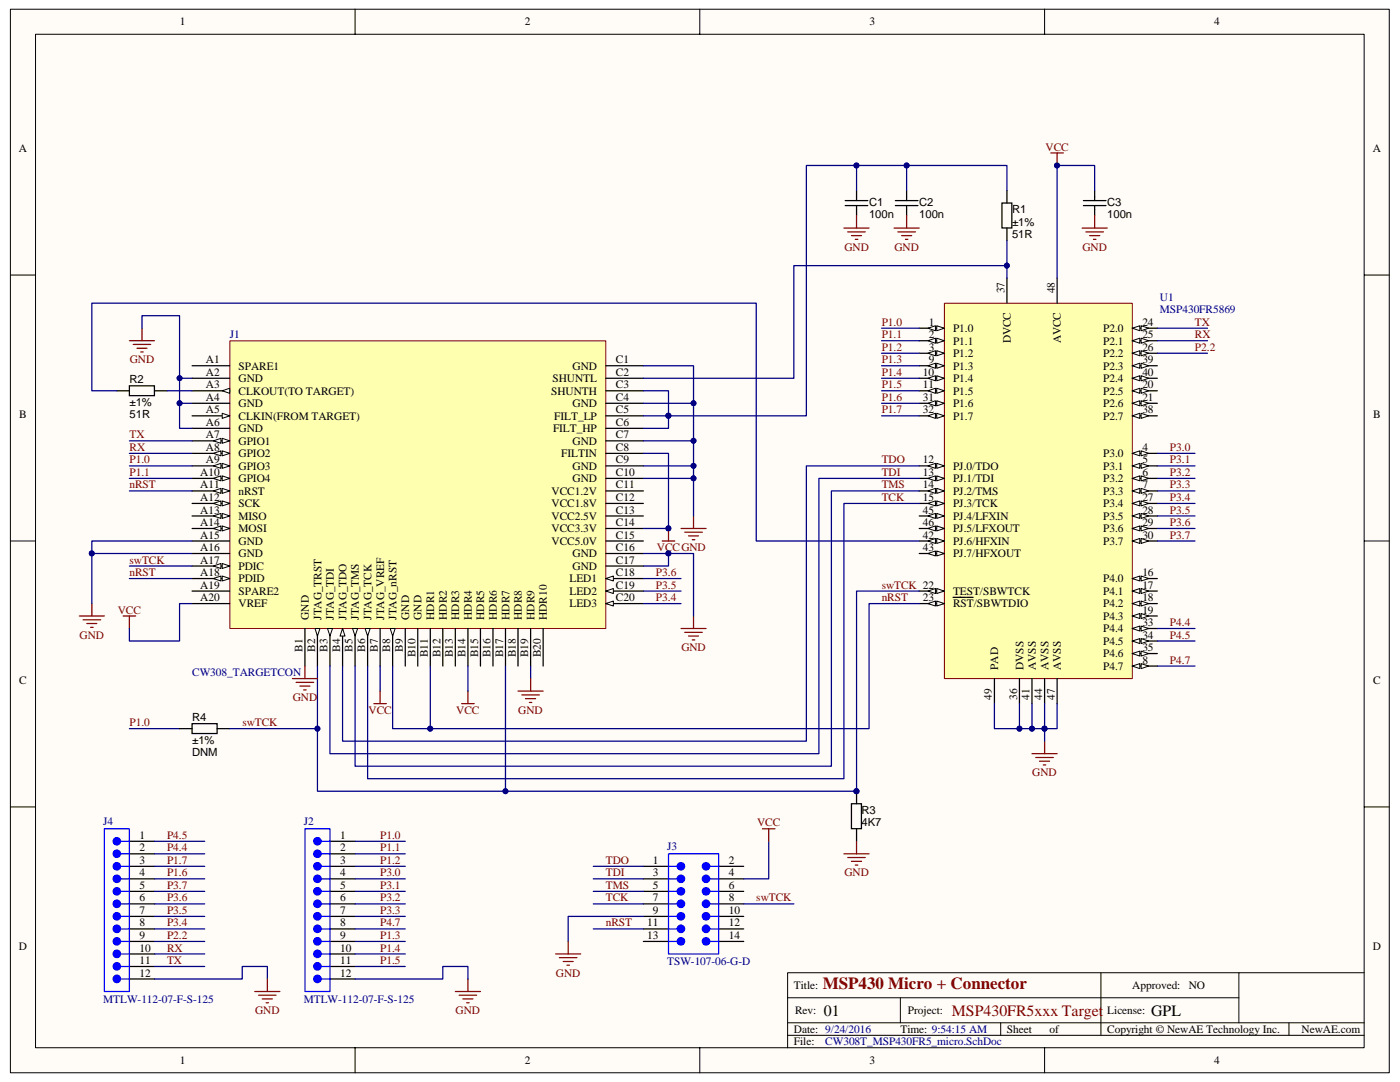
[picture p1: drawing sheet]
<svg xmlns="http://www.w3.org/2000/svg" width="279mm" height="216mm" viewBox="0 0 279 216" stroke-linecap="round" stroke-linejoin="round" font-family="sans-serif">
<defs><g id="words">
<text font-size="3.4" fill="#800000" x="164.2" y="197.4">MSP430 Micro + Connector</text>
<g font-size="3.2">
<text x="164.4" y="202.6">01</text>
<text x="229.7" y="202.6">GPL</text>
</g>
<text font-size="3.2" fill="#800000" x="189.9" y="202.6">MSP430FR5xxx Target</text>
<g font-size="2.3">
<text x="35.9" y="5.1">1</text>
<text x="104.7" y="5.1">2</text>
<text x="173.5" y="5.1">3</text>
<text x="242.3" y="5.1">4</text>
<text x="3.8" y="30.4">A</text>
<text x="274" y="30.4">A</text>
<text x="200.5" y="58.5" transform="rotate(-90 200.5 58.5)">37</text>
<text x="210.5" y="58.5" transform="rotate(-90 210.5 58.5)">48</text>
<text x="185.3" y="65">1</text>
<text x="228" y="65">24</text>
<text x="185.3" y="67.5">2</text>
<text x="185.3" y="70">3</text>
<text x="190.2" y="66.3">P1.0</text>
<text x="190.2" y="68.7">P1.1</text>
<text x="190.2" y="71.2">P1.2</text>
<text x="201.7" y="68.5" transform="rotate(-90 201.7 68.5)">DVCC</text>
<text x="211.7" y="68.5" transform="rotate(-90 211.7 68.5)">AVCC</text>
<text x="220.2" y="66.3">P2.0</text>
<text x="220.2" y="68.7">P2.1</text>
<text x="220.2" y="71.2">P2.2</text>
<text x="228" y="67.5">25</text>
<text x="228" y="70">26</text>
<text x="41.1" y="72.5">A1</text>
<text x="41.1" y="75">A2</text>
<text x="41.1" y="77.5">A3</text>
<text x="47.6" y="73.7">SPARE1</text>
<text x="47.6" y="76.2">GND</text>
<text x="110.3" y="76.2">SHUNTL</text>
<text x="114.3" y="73.7">GND</text>
<text x="122.9" y="77.5">C3</text>
<text x="122.9" y="72.5">C1</text>
<text x="122.9" y="75">C2</text>
<text x="184.2" y="75">10</text>
<text x="184.2" y="77.5">11</text>
<text x="185.3" y="72.5">9</text>
<text x="190.2" y="73.7">P1.3</text>
<text x="190.2" y="76.2">P1.4</text>
<text x="220.2" y="73.7">P2.3</text>
<text x="220.2" y="76.2">P2.4</text>
<text x="228" y="77.5">20</text>
<text x="228" y="72.5">39</text>
<text x="228" y="75">40</text>
<text x="3.8" y="83.4">B</text>
<text x="41.1" y="80">A4</text>
<text x="41.1" y="82.5">A5</text>
<text x="47.6" y="78.7">CLKOUT(TO TARGET)</text>
<text x="47.6" y="81.2">GND</text>
<text x="47.6" y="83.7">CLKIN(FROM TARGET)</text>
<text x="110" y="78.7">SHUNTH</text>
<text x="110.6" y="83.7">FILT_LP</text>
<text x="114.3" y="81.2">GND</text>
<text x="122.9" y="82.5">C5</text>
<text x="122.9" y="80">C4</text>
<text x="184.2" y="80">31</text>
<text x="184.2" y="82.5">32</text>
<text x="190.2" y="78.7">P1.5</text>
<text x="190.2" y="81.2">P1.6</text>
<text x="190.2" y="83.7">P1.7</text>
<text x="220.2" y="78.7">P2.5</text>
<text x="220.2" y="81.2">P2.6</text>
<text x="220.2" y="83.7">P2.7</text>
<text x="228" y="80">21</text>
<text x="228" y="82.5">38</text>
<text x="274" y="83.4">B</text>
<text x="41.1" y="85">A6</text>
<text x="41.1" y="87.5">A7</text>
<text x="41.1" y="90">A8</text>
<text x="47.6" y="86.2">GND</text>
<text x="47.6" y="88.7">GPIO1</text>
<text x="110.4" y="86.2">FILT_HP</text>
<text x="114.3" y="88.7">GND</text>
<text x="122.9" y="90">C8</text>
<text x="122.9" y="87.5">C7</text>
<text x="122.9" y="85">C6</text>
<text x="228" y="90">4</text>
<text x="40" y="95">A10</text>
<text x="41.1" y="92.5">A9</text>
<text x="47.6" y="91.2">GPIO2</text>
<text x="47.6" y="93.7">GPIO3</text>
<text x="112" y="91.2">FILTIN</text>
<text x="114.3" y="93.7">GND</text>
<text x="122.9" y="92.5">C9</text>
<text x="122.9" y="95">C10</text>
<text x="184.2" y="92.5">12</text>
<text x="184.2" y="95">13</text>
<text x="190.2" y="93.7">PJ.0/TDO</text>
<text x="220.2" y="91.2">P3.0</text>
<text x="220.2" y="93.7">P3.1</text>
<text x="228" y="92.5">5</text>
<text x="228" y="95">6</text>
<text x="40" y="97.5">A11</text>
<text x="40" y="100">A12</text>
<text x="47.6" y="96.2">GPIO4</text>
<text x="47.6" y="98.7">nRST</text>
<text x="47.6" y="101.2">SCK</text>
<text x="110.1" y="98.7">VCC1.2V</text>
<text x="110.1" y="101.2">VCC1.8V</text>
<text x="114.3" y="96.2">GND</text>
<text x="122.9" y="97.5">C11</text>
<text x="122.9" y="100">C12</text>
<text x="184.2" y="97.5">14</text>
<text x="184.2" y="100">15</text>
<text x="190.2" y="96.2">PJ.1/TDI</text>
<text x="190.2" y="98.7">PJ.2/TMS</text>
<text x="190.2" y="101.2">PJ.3/TCK</text>
<text x="220.2" y="96.2">P3.2</text>
<text x="220.2" y="98.7">P3.3</text>
<text x="220.2" y="101.2">P3.4</text>
<text x="228" y="97.5">7</text>
<text x="228" y="100">27</text>
<text x="40" y="102.5">A13</text>
<text x="40" y="105">A14</text>
<text x="40" y="107.5">A15</text>
<text x="47.6" y="103.7">MISO</text>
<text x="47.6" y="106.2">MOSI</text>
<text x="110.1" y="103.7">VCC2.5V</text>
<text x="110.1" y="106.2">VCC3.3V</text>
<text x="122.9" y="102.5">C13</text>
<text x="122.9" y="105">C14</text>
<text x="122.9" y="107.5">C15</text>
<text x="184.2" y="107.5">42</text>
<text x="184.2" y="102.5">45</text>
<text x="184.2" y="105">46</text>
<text x="190.2" y="103.7">PJ.4/LFXIN</text>
<text x="190.2" y="106.2">PJ.5/LFXOUT</text>
<text x="220.2" y="103.7">P3.5</text>
<text x="220.2" y="106.2">P3.6</text>
<text x="228" y="102.5">28</text>
<text x="228" y="105">29</text>
<text x="228" y="107.5">30</text>
<text x="40" y="110">A16</text>
<text x="40" y="112.5">A17</text>
<text x="47.6" y="108.7">GND</text>
<text x="47.6" y="111.2">GND</text>
<text x="47.6" y="113.7">PDIC</text>
<text x="110.1" y="108.7">VCC5.0V</text>
<text x="114.3" y="111.2">GND</text>
<text x="114.3" y="113.7">GND</text>
<text x="122.9" y="110">C16</text>
<text x="122.9" y="112.5">C17</text>
<text x="184.2" y="110">43</text>
<text x="190.2" y="108.7">PJ.6/HFXIN</text>
<text x="190.2" y="111.2">PJ.7/HFXOUT</text>
<text x="220.2" y="108.7">P3.7</text>
<text x="40" y="115">A18</text>
<text x="40" y="117.5">A19</text>
<text x="40" y="120">A20</text>
<text x="47.6" y="116.2">PDID</text>
<text x="47.6" y="118.7">SPARE2</text>
<text x="113.6" y="116.2">LED1</text>
<text x="113.6" y="118.7">LED2</text>
<text x="122.9" y="115">C18</text>
<text x="122.9" y="117.5">C19</text>
<text x="122.9" y="120">C20</text>
<text x="184.2" y="120">23</text>
<text x="190.2" y="118.7">TEST/SBWTCK</text>
<text x="220.2" y="116.2">P4.0</text>
<text x="220.2" y="118.7">P4.1</text>
<text x="228" y="115">16</text>
<text x="228" y="117.5">17</text>
<text x="228" y="120">18</text>
<text x="47.6" y="121.2">VREF</text>
<text x="61.6" y="123.7" transform="rotate(-90 61.6 123.7)">GND</text>
<text x="64.1" y="123.7" transform="rotate(-90 64.1 123.7)">JTAG_TRST</text>
<text x="66.6" y="123.7" transform="rotate(-90 66.6 123.7)">JTAG_TDI</text>
<text x="69.1" y="123.7" transform="rotate(-90 69.1 123.7)">JTAG_TDO</text>
<text x="71.6" y="123.7" transform="rotate(-90 71.6 123.7)">JTAG_TMS</text>
<text x="74.1" y="123.7" transform="rotate(-90 74.1 123.7)">JTAG_TCK</text>
<text x="76.6" y="123.7" transform="rotate(-90 76.6 123.7)">JTAG_VREF</text>
<text x="79.1" y="123.7" transform="rotate(-90 79.1 123.7)">JTAG_nRST</text>
<text x="81.6" y="123.7" transform="rotate(-90 81.6 123.7)">GND</text>
<text x="84.1" y="123.7" transform="rotate(-90 84.1 123.7)">GND</text>
<text x="86.7" y="123.7" transform="rotate(-90 86.7 123.7)">HDR1</text>
<text x="89.2" y="123.7" transform="rotate(-90 89.2 123.7)">HDR2</text>
<text x="91.7" y="123.7" transform="rotate(-90 91.7 123.7)">HDR3</text>
<text x="94.1" y="123.7" transform="rotate(-90 94.1 123.7)">HDR4</text>
<text x="96.6" y="123.7" transform="rotate(-90 96.6 123.7)">HDR5</text>
<text x="99.2" y="123.7" transform="rotate(-90 99.2 123.7)">HDR6</text>
<text x="101.7" y="123.7" transform="rotate(-90 101.7 123.7)">HDR7</text>
<text x="104.2" y="123.7" transform="rotate(-90 104.2 123.7)">HDR8</text>
<text x="106.7" y="123.7" transform="rotate(-90 106.7 123.7)">HDR9</text>
<text x="109.2" y="123.7" transform="rotate(-90 109.2 123.7)">HDR10</text>
<text x="113.6" y="121.2">LED3</text>
<text x="190.2" y="121.2">RST/SBWTDIO</text>
<text x="220.2" y="121.2">P4.2</text>
<text x="220.2" y="123.7">P4.3</text>
<text x="228" y="122.4">19</text>
<text x="228" y="124.9">33</text>
<text x="60.4" y="130.1" transform="rotate(-90 60.4 130.1)">B1</text>
<text x="62.9" y="130.1" transform="rotate(-90 62.9 130.1)">B2</text>
<text x="65.4" y="130.1" transform="rotate(-90 65.4 130.1)">B3</text>
<text x="67.9" y="130.1" transform="rotate(-90 67.9 130.1)">B4</text>
<text x="70.4" y="130.1" transform="rotate(-90 70.4 130.1)">B5</text>
<text x="72.9" y="130.1" transform="rotate(-90 72.9 130.1)">B6</text>
<text x="75.4" y="130.1" transform="rotate(-90 75.4 130.1)">B7</text>
<text x="77.9" y="130.1" transform="rotate(-90 77.9 130.1)">B8</text>
<text x="80.4" y="130.1" transform="rotate(-90 80.4 130.1)">B9</text>
<text x="82.9" y="131.2" transform="rotate(-90 82.9 131.2)">B10</text>
<text x="85.4" y="131.2" transform="rotate(-90 85.4 131.2)">B11</text>
<text x="87.9" y="131.2" transform="rotate(-90 87.9 131.2)">B12</text>
<text x="90.4" y="131.2" transform="rotate(-90 90.4 131.2)">B13</text>
<text x="92.9" y="131.2" transform="rotate(-90 92.9 131.2)">B14</text>
<text x="95.4" y="131.2" transform="rotate(-90 95.4 131.2)">B15</text>
<text x="97.9" y="131.2" transform="rotate(-90 97.9 131.2)">B16</text>
<text x="100.4" y="131.2" transform="rotate(-90 100.4 131.2)">B17</text>
<text x="102.9" y="131.2" transform="rotate(-90 102.9 131.2)">B18</text>
<text x="105.4" y="131.2" transform="rotate(-90 105.4 131.2)">B19</text>
<text x="107.9" y="131.2" transform="rotate(-90 107.9 131.2)">B20</text>
<text x="220.2" y="126.2">P4.4</text>
<text x="220.2" y="128.7">P4.5</text>
<text x="220.2" y="131.2">P4.6</text>
<text x="228" y="127.4">34</text>
<text x="228" y="129.9">35</text>
<text x="3.8" y="136.5">C</text>
<text x="199.2" y="133.7" transform="rotate(-90 199.2 133.7)">PAD</text>
<text x="204.2" y="133.7" transform="rotate(-90 204.2 133.7)">DVSS</text>
<text x="206.7" y="133.7" transform="rotate(-90 206.7 133.7)">AVSS</text>
<text x="209.2" y="133.7" transform="rotate(-90 209.2 133.7)">AVSS</text>
<text x="211.7" y="133.7" transform="rotate(-90 211.7 133.7)">AVSS</text>
<text x="220.2" y="133.7">P4.7</text>
<text x="228" y="132.4">8</text>
<text x="274" y="136.5">C</text>
<text x="198" y="139.7" transform="rotate(-90 198 139.7)">49</text>
<text x="203" y="139.7" transform="rotate(-90 203 139.7)">36</text>
<text x="205.5" y="139.7" transform="rotate(-90 205.5 139.7)">41</text>
<text x="208" y="139.7" transform="rotate(-90 208 139.7)">44</text>
<text x="210.5" y="139.7" transform="rotate(-90 210.5 139.7)">47</text>
<text x="27.8" y="167.4">1</text>
<text x="67.9" y="167.4">1</text>
<text x="27.8" y="169.9">2</text>
<text x="27.8" y="172.4">3</text>
<text x="67.9" y="169.9">2</text>
<text x="67.9" y="172.4">3</text>
<text x="130.3" y="172.4">1</text>
<text x="145.4" y="172.4">2</text>
<text x="27.8" y="174.9">4</text>
<text x="27.8" y="177.4">5</text>
<text x="27.8" y="179.9">6</text>
<text x="67.9" y="174.9">4</text>
<text x="67.9" y="177.4">5</text>
<text x="67.9" y="179.9">6</text>
<text x="130.3" y="177.4">5</text>
<text x="130.3" y="174.9">3</text>
<text x="130.3" y="179.9">7</text>
<text x="145.4" y="177.4">6</text>
<text x="145.4" y="174.9">4</text>
<text x="145.4" y="179.9">8</text>
<text x="27.8" y="182.4">7</text>
<text x="27.8" y="184.9">8</text>
<text x="67.9" y="182.4">7</text>
<text x="67.9" y="184.9">8</text>
<text x="129.2" y="184.9">11</text>
<text x="130.3" y="182.4">9</text>
<text x="145.4" y="182.4">10</text>
<text x="145.4" y="184.9">12</text>
<text x="3.8" y="189.5">D</text>
<text x="27.8" y="187.4">9</text>
<text x="27.8" y="189.9">10</text>
<text x="67.9" y="187.4">9</text>
<text x="67.9" y="189.9">10</text>
<text x="129.2" y="187.4">13</text>
<text x="145.4" y="187.4">14</text>
<text x="274" y="189.5">D</text>
<text x="27.8" y="192.4">11</text>
<text x="27.8" y="194.9">12</text>
<text x="67.9" y="192.4">11</text>
<text x="67.9" y="194.9">12</text>
<text x="158.4" y="197.4">Title:</text>
<text x="226" y="197.4">Approved:</text>
<text x="237.2" y="197.4">NO</text>
<text x="158.7" y="202.4">Rev:</text>
<text x="181.2" y="202.4">Project:</text>
<text x="221" y="202.4">License:</text>
<text x="158.4" y="206.1">Date: 9/24/2016</text>
<text x="158.4" y="208.6">File:</text>
<text x="179.7" y="206.1">Time: 9:54:15 AM</text>
<text x="201" y="206.1">Sheet</text>
<text x="209.5" y="206.1">of</text>
<text x="221" y="206.1">Copyright © NewAE Technology Inc.</text>
<text x="259.8" y="206.1">NewAE.com</text>
<text x="35.9" y="212.3">1</text>
<text x="104.7" y="212.3">2</text>
<text x="173.5" y="212.3">3</text>
<text x="242.3" y="212.3">4</text>
</g>
<g font-size="2.3" fill="#800000">
<text x="208.7" y="30.1">VCC</text>
<text x="168.5" y="50">GND</text>
<text x="178.5" y="50">GND</text>
<text x="216" y="50">GND</text>
<text x="176" y="65">P1.0</text>
<text x="238.5" y="65">TX</text>
<text x="176" y="67.5">P1.1</text>
<text x="176" y="70">P1.2</text>
<text x="238.5" y="67.5">RX</text>
<text x="238.5" y="70">P2.2</text>
<text x="25.9" y="72.5">GND</text>
<text x="176" y="72.5">P1.3</text>
<text x="176" y="75">P1.4</text>
<text x="176" y="77.5">P1.5</text>
<text x="176" y="80">P1.6</text>
<text x="176" y="82.5">P1.7</text>
<text x="25.8" y="87.5">TX</text>
<text x="25.8" y="90">RX</text>
<text x="233.5" y="90">P3.0</text>
<text x="25.8" y="92.5">P1.0</text>
<text x="25.8" y="95">P1.1</text>
<text x="176" y="92.5">TDO</text>
<text x="176" y="95">TDI</text>
<text x="233.5" y="92.5">P3.1</text>
<text x="233.5" y="95">P3.2</text>
<text x="25.8" y="97.5">nRST</text>
<text x="176" y="97.5">TMS</text>
<text x="176" y="100">TCK</text>
<text x="233.5" y="97.5">P3.3</text>
<text x="233.5" y="100">P3.4</text>
<text x="233.5" y="102.5">P3.5</text>
<text x="233.5" y="105">P3.6</text>
<text x="233.5" y="107.5">P3.7</text>
<text x="25.8" y="112.5">swTCK</text>
<text x="131.1" y="110">VCCGND</text>
<text x="25.8" y="115">nRST</text>
<text x="130.9" y="120">P3.4</text>
<text x="130.9" y="117.5">P3.5</text>
<text x="130.9" y="115">P3.6</text>
<text x="176" y="120">nRST</text>
<text x="176" y="117.5">swTCK 22</text>
<text x="23.5" y="122.4">VCC</text>
<text x="233.5" y="124.9">P4.4</text>
<text x="15.9" y="127.4">GND</text>
<text x="136" y="129.9">GND</text>
<text x="233.5" y="127.4">P4.5</text>
<text x="233.5" y="132.4">P4.7</text>
<text x="58.4" y="139.9">GND</text>
<text x="73.6" y="142.4">VCC</text>
<text x="91.1" y="142.4">VCC</text>
<text x="103.4" y="142.4">GND</text>
<text x="25.8" y="144.9">P1.0</text>
<text x="48.4" y="144.9">swTCK</text>
<text x="206" y="154.9">GND</text>
<text x="33.3" y="167.4">P4.5</text>
<text x="75.9" y="167.4">P1.0</text>
<text x="151.1" y="164.9">VCC</text>
<text x="33.3" y="172.4">P1.7</text>
<text x="33.3" y="169.9">P4.4</text>
<text x="75.9" y="169.9">P1.1</text>
<text x="75.9" y="172.4">P1.2</text>
<text x="120.9" y="172.4">TDO</text>
<text x="33.3" y="179.9">P3.6</text>
<text x="33.3" y="177.4">P3.7</text>
<text x="33.3" y="174.9">P1.6</text>
<text x="75.9" y="174.9">P3.0</text>
<text x="75.9" y="177.4">P3.1</text>
<text x="75.9" y="179.9">P3.2</text>
<text x="120.9" y="174.9">TDI</text>
<text x="120.9" y="177.4">TMS</text>
<text x="120.9" y="179.9">TCK</text>
<text x="150.9" y="179.9">swTCK</text>
<text x="168.5" y="174.9">GND</text>
<text x="33.3" y="184.9">P3.4</text>
<text x="33.3" y="182.4">P3.5</text>
<text x="75.9" y="182.4">P3.3</text>
<text x="75.9" y="184.9">P4.7</text>
<text x="120.9" y="184.9">nRST</text>
<text x="33.3" y="189.9">RX</text>
<text x="33.3" y="187.4">P2.2</text>
<text x="75.9" y="187.4">P1.3</text>
<text x="75.9" y="189.9">P1.4</text>
<text x="33.3" y="192.4">TX</text>
<text x="75.9" y="192.4">P1.5</text>
<text x="111" y="194.9">GND</text>
<text x="50.9" y="202.4">GND</text>
<text x="90.9" y="202.4">GND</text>
</g>
<g font-size="2.3" fill="#000080">
<text x="231.5" y="60">U1</text>
<text x="231.5" y="62.5">MSP430FR5869</text>
<text x="45.8" y="67.5">J1</text>
<text x="38.4" y="134.9">CW308_TARGETCON</text>
<text x="20.6" y="164.7">J4</text>
<text x="60.6" y="164.7">J2</text>
<text x="133.2" y="169.7">J3</text>
<text x="133.2" y="192.6">TSW-107-06-G-D</text>
<text x="20.6" y="200.1">MTLW-112-07-F-S-125</text>
<text x="60.6" y="200.1">MTLW-112-07-F-S-125</text>
<text x="164.7" y="208.6">CW308T_MSP430FR5_micro.SchDoc</text>
</g>
<g font-size="2.2">
<text x="173.4" y="41.1">C1</text>
<text x="183.5" y="41.1">C2</text>
<text x="221" y="41.1">C3</text>
<text x="173.4" y="43.6">100n</text>
<text x="183.5" y="43.6">100n</text>
<text x="202" y="45">±1%</text>
<text x="202" y="47.5">51R</text>
<text x="202" y="42.5">R1</text>
<text x="221" y="43.6">100n</text>
<text x="25.8" y="76.5">R2</text>
<text x="25.8" y="81">±1%</text>
<text x="25.8" y="83.5">51R</text>
<text x="38.4" y="143.9">R4</text>
<text x="38.4" y="148.4">±1%</text>
<text x="38.4" y="150.9">DNM</text>
<text x="171.9" y="164.9">4K7</text>
<text x="171.9" y="162.4">R3</text>
</g>
</g></defs>
<path d="M2.1 1.9h275.2v212.2h-275.2z" fill="#fffcf8"/>
<path d="M2.1 1.8h275.2v212.3h-275.2z" fill="none" stroke="#000" stroke-width=".2"/>
<path d="M7.1 6.9h265.1v202.2h-265.1z" fill="#fffcf8"/>
<g fill="none" stroke="#000" stroke-width=".2">
<path d="M7.1 6.8h265.1v202.3h-265.1zM70.9 1.8v5M139.7 1.8v5M208.5 1.8v5M2.1 54.9h5M272.3 54.9h5M2.1 107.9h5M272.3 107.9h5M2.1 161h5M272.3 161h5M157.2 199.1h90M179.7 199.1v5"/>
<path d="M219.7 194.1v12.5M247.2 194.1h-90v15M272.3 194.1h-25.1v10M70.9 209.1v5M139.7 209.1v5M157.2 206.6h115.1M157.2 204.1h115.1M199.7 204.1v2.5M208.5 209.1v5M257.2 204.1v2.5"/>
</g>
<path d="M45.9 68h75v57.4h-75z" fill="#ffffb0"/>
<path d="M45.9 68h75v57.4h-75z" fill="none" stroke="#800000" stroke-width=".2"/>
<path d="M38.3 73h7.5M38.3 75.5h7.5M38.3 78h7.5" fill="none" stroke="#000" stroke-width=".25"/>
<path d="M44.3 78l1.5-.5v1z" fill="#fffcf8"/>
<path d="M44.3 78l1.5-.5v1z" fill="none" stroke="#000" stroke-width=".2"/>
<path d="M38.3 80.5h7.5M38.3 83h7.5" fill="none" stroke="#000" stroke-width=".25"/>
<path d="M44.3 82.5l1.5 .5-1.5 .5z" fill="#fffcf8"/>
<path d="M44.3 82.5l1.5 .5-1.5 .5z" fill="none" stroke="#000" stroke-width=".2"/>
<path d="M38.3 85.5h7.5M38.3 88h7.5" fill="none" stroke="#000" stroke-width=".25"/>
<path d="M44.3 87.5l1.5 .5-1.5 .5z" fill="#fffcf8"/>
<path d="M44.3 87.5l1.5 .5-1.5 .5z" fill="none" stroke="#000" stroke-width=".2"/>
<path d="M42.6 88l1.5-.5v1z" fill="#fffcf8"/>
<path d="M42.6 88l1.5-.5v1z" fill="none" stroke="#000" stroke-width=".2"/>
<path d="M38.3 90.5h7.5" fill="none" stroke="#000" stroke-width=".25"/>
<path d="M44.3 90l1.5 .5-1.5 .5z" fill="#fffcf8"/>
<path d="M44.3 90l1.5 .5-1.5 .5z" fill="none" stroke="#000" stroke-width=".2"/>
<path d="M42.6 90.5l1.5-.5v1z" fill="#fffcf8"/>
<path d="M42.6 90.5l1.5-.5v1z" fill="none" stroke="#000" stroke-width=".2"/>
<path d="M38.3 93h7.5" fill="none" stroke="#000" stroke-width=".25"/>
<path d="M44.3 92.5l1.5 .5-1.5 .5z" fill="#fffcf8"/>
<path d="M44.3 92.5l1.5 .5-1.5 .5z" fill="none" stroke="#000" stroke-width=".2"/>
<path d="M42.6 93l1.5-.5v1z" fill="#fffcf8"/>
<path d="M42.6 93l1.5-.5v1z" fill="none" stroke="#000" stroke-width=".2"/>
<path d="M38.3 95.5h7.5" fill="none" stroke="#000" stroke-width=".25"/>
<path d="M44.3 95l1.5 .5-1.5 .4z" fill="#fffcf8"/>
<path d="M44.3 95l1.5 .5-1.5 .4z" fill="none" stroke="#000" stroke-width=".2"/>
<path d="M42.6 95.5l1.5-.5v.9z" fill="#fffcf8"/>
<path d="M42.6 95.5l1.5-.5v.9z" fill="none" stroke="#000" stroke-width=".2"/>
<path d="M38.3 98h7.5" fill="none" stroke="#000" stroke-width=".25"/>
<path d="M44.3 97.5l1.5 .5-1.5 .4z" fill="#fffcf8"/>
<path d="M44.3 97.5l1.5 .5-1.5 .4z" fill="none" stroke="#000" stroke-width=".2"/>
<path d="M42.6 98l1.5-.5v.9z" fill="#fffcf8"/>
<path d="M42.6 98l1.5-.5v.9z" fill="none" stroke="#000" stroke-width=".2"/>
<path d="M38.3 100.5h7.5" fill="none" stroke="#000" stroke-width=".25"/>
<path d="M44.3 99.9l1.5 .6-1.5 .4z" fill="#fffcf8"/>
<path d="M44.3 99.9l1.5 .6-1.5 .4z" fill="none" stroke="#000" stroke-width=".2"/>
<path d="M42.6 100.5l1.5-.6v1z" fill="#fffcf8"/>
<path d="M42.6 100.5l1.5-.6v1z" fill="none" stroke="#000" stroke-width=".2"/>
<path d="M38.3 103h7.5" fill="none" stroke="#000" stroke-width=".25"/>
<path d="M44.3 102.4l1.5 .6-1.5 .4z" fill="#fffcf8"/>
<path d="M44.3 102.4l1.5 .6-1.5 .4z" fill="none" stroke="#000" stroke-width=".2"/>
<path d="M42.6 103l1.5-.6v1z" fill="#fffcf8"/>
<path d="M42.6 103l1.5-.6v1z" fill="none" stroke="#000" stroke-width=".2"/>
<path d="M38.3 105.5h7.5" fill="none" stroke="#000" stroke-width=".25"/>
<path d="M44.3 104.9l1.5 .6-1.5 .4z" fill="#fffcf8"/>
<path d="M44.3 104.9l1.5 .6-1.5 .4z" fill="none" stroke="#000" stroke-width=".2"/>
<path d="M42.6 105.5l1.5-.6v1z" fill="#fffcf8"/>
<path d="M42.6 105.5l1.5-.6v1z" fill="none" stroke="#000" stroke-width=".2"/>
<path d="M38.3 107.9h7.5M38.3 110.4h7.5M38.3 112.9h7.5" fill="none" stroke="#000" stroke-width=".25"/>
<path d="M44.3 112.4l1.5 .5-1.5 .5z" fill="#fffcf8"/>
<path d="M44.3 112.4l1.5 .5-1.5 .5z" fill="none" stroke="#000" stroke-width=".2"/>
<path d="M42.6 112.9l1.5-.5v1z" fill="#fffcf8"/>
<path d="M42.6 112.9l1.5-.5v1z" fill="none" stroke="#000" stroke-width=".2"/>
<path d="M38.3 115.4h7.5" fill="none" stroke="#000" stroke-width=".25"/>
<path d="M44.3 114.9l1.5 .5-1.5 .5z" fill="#fffcf8"/>
<path d="M44.3 114.9l1.5 .5-1.5 .5z" fill="none" stroke="#000" stroke-width=".2"/>
<path d="M42.6 115.4l1.5-.5v1z" fill="#fffcf8"/>
<path d="M42.6 115.4l1.5-.5v1z" fill="none" stroke="#000" stroke-width=".2"/>
<path d="M38.3 117.9h7.5M38.3 120.4h7.5M60.9 125.4v7.5M63.4 125.4v7.5" fill="none" stroke="#000" stroke-width=".25"/>
<path d="M62.9 125.4h1l-.5 1.5z" fill="#fffcf8"/>
<path d="M62.9 125.4h1l-.5 1.5z" fill="none" stroke="#000" stroke-width=".2"/>
<path d="M65.8 125.4v7.5" fill="none" stroke="#000" stroke-width=".25"/>
<path d="M65.4 125.4h1l-.6 1.5z" fill="#fffcf8"/>
<path d="M65.4 125.4h1l-.6 1.5z" fill="none" stroke="#000" stroke-width=".2"/>
<path d="M68.4 125.4v7.5" fill="none" stroke="#000" stroke-width=".25"/>
<path d="M68.4 125.4l.5 1.5h-1z" fill="#fffcf8"/>
<path d="M68.4 125.4l.5 1.5h-1z" fill="none" stroke="#000" stroke-width=".2"/>
<path d="M70.9 125.4v7.5" fill="none" stroke="#000" stroke-width=".25"/>
<path d="M70.4 125.4h1l-.5 1.5z" fill="#fffcf8"/>
<path d="M70.4 125.4h1l-.5 1.5z" fill="none" stroke="#000" stroke-width=".2"/>
<path d="M73.4 125.4v7.5" fill="none" stroke="#000" stroke-width=".25"/>
<path d="M72.9 125.4h1l-.5 1.5z" fill="#fffcf8"/>
<path d="M72.9 125.4h1l-.5 1.5z" fill="none" stroke="#000" stroke-width=".2"/>
<path d="M75.9 125.4v7.5M78.4 125.4v7.5" fill="none" stroke="#000" stroke-width=".25"/>
<path d="M77.9 125.4h1l-.5 1.5z" fill="#fffcf8"/>
<path d="M77.9 125.4h1l-.5 1.5z" fill="none" stroke="#000" stroke-width=".2"/>
<g fill="none" stroke="#000" stroke-width=".25">
<path d="M120.9 73h7.5M120.9 75.5h7.5M120.9 78h7.5M120.9 80.5h7.5M120.9 83h7.5M120.9 85.5h7.5M120.9 88h7.5M120.9 90.5h7.5M120.9 93h7.5M120.9 95.5h7.5M120.9 98h7.5M120.9 100.5h7.5"/>
<path d="M120.9 103h7.5M120.9 105.5h7.5M120.9 107.9h7.5M120.9 110.4h7.5M120.9 112.9h7.5M120.9 115.4h7.5M80.9 125.4v7.5M83.4 125.4v7.5M85.9 125.4v7.5M88.4 125.4v7.5M90.9 125.4v7.5M93.4 125.4v7.5"/>
<path d="M95.9 125.4v7.5M98.4 125.4v7.5M100.9 125.4v7.5M103.4 125.4v7.5M105.9 125.4v7.5M108.4 125.4v7.5"/>
</g>
<path d="M120.9 115.4l1.5-.5v1z" fill="#fffcf8"/>
<path d="M120.9 115.4l1.5-.5v1z" fill="none" stroke="#000" stroke-width=".2"/>
<path d="M120.9 117.9h7.5" fill="none" stroke="#000" stroke-width=".25"/>
<path d="M120.9 117.9l1.5-.5v1z" fill="#fffcf8"/>
<path d="M120.9 117.9l1.5-.5v1z" fill="none" stroke="#000" stroke-width=".2"/>
<path d="M120.9 120.4h7.5" fill="none" stroke="#000" stroke-width=".25"/>
<path d="M120.9 120.4l1.5-.5v1z" fill="#fffcf8"/>
<path d="M120.9 120.4l1.5-.5v1z" fill="none" stroke="#000" stroke-width=".2"/>
<path d="M188.5 60.5h37.5v74.9h-37.5z" fill="#ffffb0"/>
<path d="M188.5 60.5h37.5v74.9h-37.5z" fill="none" stroke="#800000" stroke-width=".2"/>
<path d="M183.5 65.5h4.9" fill="none" stroke="#000" stroke-width=".25"/>
<path d="M186.9 65l1.5 .5-1.5 .5z" fill="#fffcf8"/>
<path d="M186.9 65l1.5 .5-1.5 .5z" fill="none" stroke="#000" stroke-width=".2"/>
<path d="M185.2 65.5l1.5-.5v1z" fill="#fffcf8"/>
<path d="M185.2 65.5l1.5-.5v1z" fill="none" stroke="#000" stroke-width=".2"/>
<path d="M183.5 68h4.9" fill="none" stroke="#000" stroke-width=".25"/>
<path d="M186.9 67.5l1.5 .5-1.5 .5z" fill="#fffcf8"/>
<path d="M186.9 67.5l1.5 .5-1.5 .5z" fill="none" stroke="#000" stroke-width=".2"/>
<path d="M185.2 68l1.5-.5v1z" fill="#fffcf8"/>
<path d="M185.2 68l1.5-.5v1z" fill="none" stroke="#000" stroke-width=".2"/>
<path d="M183.5 70.5h4.9" fill="none" stroke="#000" stroke-width=".25"/>
<path d="M186.9 70l1.5 .5-1.5 .5z" fill="#fffcf8"/>
<path d="M186.9 70l1.5 .5-1.5 .5z" fill="none" stroke="#000" stroke-width=".2"/>
<path d="M185.2 70.5l1.5-.5v1z" fill="#fffcf8"/>
<path d="M185.2 70.5l1.5-.5v1z" fill="none" stroke="#000" stroke-width=".2"/>
<path d="M226 90.5h5" fill="none" stroke="#000" stroke-width=".25"/>
<path d="M226 90.5l1.5-.5v1z" fill="#fffcf8"/>
<path d="M226 90.5l1.5-.5v1z" fill="none" stroke="#000" stroke-width=".2"/>
<path d="M227.7 90l1.5 .5-1.5 .5z" fill="#fffcf8"/>
<path d="M227.7 90l1.5 .5-1.5 .5z" fill="none" stroke="#000" stroke-width=".2"/>
<path d="M226 93h5" fill="none" stroke="#000" stroke-width=".25"/>
<path d="M226 93l1.5-.5v1z" fill="#fffcf8"/>
<path d="M226 93l1.5-.5v1z" fill="none" stroke="#000" stroke-width=".2"/>
<path d="M227.7 92.5l1.5 .5-1.5 .5z" fill="#fffcf8"/>
<path d="M227.7 92.5l1.5 .5-1.5 .5z" fill="none" stroke="#000" stroke-width=".2"/>
<path d="M226 95.5h5" fill="none" stroke="#000" stroke-width=".25"/>
<path d="M226 95.5l1.5-.5v.9z" fill="#fffcf8"/>
<path d="M226 95.5l1.5-.5v.9z" fill="none" stroke="#000" stroke-width=".2"/>
<path d="M227.7 95l1.5 .5-1.5 .4z" fill="#fffcf8"/>
<path d="M227.7 95l1.5 .5-1.5 .4z" fill="none" stroke="#000" stroke-width=".2"/>
<path d="M226 98h5" fill="none" stroke="#000" stroke-width=".25"/>
<path d="M226 98l1.5-.5v.9z" fill="#fffcf8"/>
<path d="M226 98l1.5-.5v.9z" fill="none" stroke="#000" stroke-width=".2"/>
<path d="M227.7 97.5l1.5 .5-1.5 .4z" fill="#fffcf8"/>
<path d="M227.7 97.5l1.5 .5-1.5 .4z" fill="none" stroke="#000" stroke-width=".2"/>
<path d="M226 132.9h5" fill="none" stroke="#000" stroke-width=".25"/>
<path d="M226 132.9l1.5-.5v1z" fill="#fffcf8"/>
<path d="M226 132.9l1.5-.5v1z" fill="none" stroke="#000" stroke-width=".2"/>
<path d="M227.7 132.4l1.5 .5-1.5 .5z" fill="#fffcf8"/>
<path d="M227.7 132.4l1.5 .5-1.5 .5z" fill="none" stroke="#000" stroke-width=".2"/>
<path d="M183.5 73h4.9" fill="none" stroke="#000" stroke-width=".25"/>
<path d="M186.9 72.5l1.5 .5-1.5 .5z" fill="#fffcf8"/>
<path d="M186.9 72.5l1.5 .5-1.5 .5z" fill="none" stroke="#000" stroke-width=".2"/>
<path d="M185.2 73l1.5-.5v1z" fill="#fffcf8"/>
<path d="M185.2 73l1.5-.5v1z" fill="none" stroke="#000" stroke-width=".2"/>
<path d="M183.5 75.5h4.9" fill="none" stroke="#000" stroke-width=".25"/>
<path d="M186.9 75l1.5 .5-1.5 .5z" fill="#fffcf8"/>
<path d="M186.9 75l1.5 .5-1.5 .5z" fill="none" stroke="#000" stroke-width=".2"/>
<path d="M185.2 75.5l1.5-.5v1z" fill="#fffcf8"/>
<path d="M185.2 75.5l1.5-.5v1z" fill="none" stroke="#000" stroke-width=".2"/>
<path d="M183.5 78h4.9" fill="none" stroke="#000" stroke-width=".25"/>
<path d="M186.9 77.5l1.5 .5-1.5 .5z" fill="#fffcf8"/>
<path d="M186.9 77.5l1.5 .5-1.5 .5z" fill="none" stroke="#000" stroke-width=".2"/>
<path d="M185.2 78l1.5-.5v1z" fill="#fffcf8"/>
<path d="M185.2 78l1.5-.5v1z" fill="none" stroke="#000" stroke-width=".2"/>
<path d="M183.5 93h4.9" fill="none" stroke="#000" stroke-width=".25"/>
<path d="M186.9 92.5l1.5 .5-1.5 .5z" fill="#fffcf8"/>
<path d="M186.9 92.5l1.5 .5-1.5 .5z" fill="none" stroke="#000" stroke-width=".2"/>
<path d="M185.2 93l1.5-.5v1z" fill="#fffcf8"/>
<path d="M185.2 93l1.5-.5v1z" fill="none" stroke="#000" stroke-width=".2"/>
<path d="M183.5 95.5h4.9" fill="none" stroke="#000" stroke-width=".25"/>
<path d="M186.9 95l1.5 .5-1.5 .4z" fill="#fffcf8"/>
<path d="M186.9 95l1.5 .5-1.5 .4z" fill="none" stroke="#000" stroke-width=".2"/>
<path d="M185.2 95.5l1.5-.5v.9z" fill="#fffcf8"/>
<path d="M185.2 95.5l1.5-.5v.9z" fill="none" stroke="#000" stroke-width=".2"/>
<path d="M183.5 98h4.9" fill="none" stroke="#000" stroke-width=".25"/>
<path d="M186.9 97.5l1.5 .5-1.5 .4z" fill="#fffcf8"/>
<path d="M186.9 97.5l1.5 .5-1.5 .4z" fill="none" stroke="#000" stroke-width=".2"/>
<path d="M185.2 98l1.5-.5v.9z" fill="#fffcf8"/>
<path d="M185.2 98l1.5-.5v.9z" fill="none" stroke="#000" stroke-width=".2"/>
<path d="M183.5 100.5h4.9" fill="none" stroke="#000" stroke-width=".25"/>
<path d="M186.9 99.9l1.5 .6-1.5 .4z" fill="#fffcf8"/>
<path d="M186.9 99.9l1.5 .6-1.5 .4z" fill="none" stroke="#000" stroke-width=".2"/>
<path d="M185.2 100.5l1.5-.6v1z" fill="#fffcf8"/>
<path d="M185.2 100.5l1.5-.6v1z" fill="none" stroke="#000" stroke-width=".2"/>
<path d="M226 115.4h5" fill="none" stroke="#000" stroke-width=".25"/>
<path d="M226 115.4l1.5-.5v1z" fill="#fffcf8"/>
<path d="M226 115.4l1.5-.5v1z" fill="none" stroke="#000" stroke-width=".2"/>
<path d="M227.7 114.9l1.5 .5-1.5 .5z" fill="#fffcf8"/>
<path d="M227.7 114.9l1.5 .5-1.5 .5z" fill="none" stroke="#000" stroke-width=".2"/>
<path d="M226 117.9h5" fill="none" stroke="#000" stroke-width=".25"/>
<path d="M226 117.9l1.5-.5v1z" fill="#fffcf8"/>
<path d="M226 117.9l1.5-.5v1z" fill="none" stroke="#000" stroke-width=".2"/>
<path d="M227.7 117.4l1.5 .5-1.5 .5z" fill="#fffcf8"/>
<path d="M227.7 117.4l1.5 .5-1.5 .5z" fill="none" stroke="#000" stroke-width=".2"/>
<path d="M226 120.4h5" fill="none" stroke="#000" stroke-width=".25"/>
<path d="M226 120.4l1.5-.5v1z" fill="#fffcf8"/>
<path d="M226 120.4l1.5-.5v1z" fill="none" stroke="#000" stroke-width=".2"/>
<path d="M227.7 119.9l1.5 .5-1.5 .5z" fill="#fffcf8"/>
<path d="M227.7 119.9l1.5 .5-1.5 .5z" fill="none" stroke="#000" stroke-width=".2"/>
<path d="M226 122.9h5" fill="none" stroke="#000" stroke-width=".25"/>
<path d="M226 122.9l1.5-.5v1z" fill="#fffcf8"/>
<path d="M226 122.9l1.5-.5v1z" fill="none" stroke="#000" stroke-width=".2"/>
<path d="M227.7 122.4l1.5 .5-1.5 .5z" fill="#fffcf8"/>
<path d="M227.7 122.4l1.5 .5-1.5 .5z" fill="none" stroke="#000" stroke-width=".2"/>
<path d="M226 78h5" fill="none" stroke="#000" stroke-width=".25"/>
<path d="M226 78l1.5-.5v1z" fill="#fffcf8"/>
<path d="M226 78l1.5-.5v1z" fill="none" stroke="#000" stroke-width=".2"/>
<path d="M227.7 77.5l1.5 .5-1.5 .5z" fill="#fffcf8"/>
<path d="M227.7 77.5l1.5 .5-1.5 .5z" fill="none" stroke="#000" stroke-width=".2"/>
<path d="M226 80.5h5" fill="none" stroke="#000" stroke-width=".25"/>
<path d="M226 80.5l1.5-.5v1z" fill="#fffcf8"/>
<path d="M226 80.5l1.5-.5v1z" fill="none" stroke="#000" stroke-width=".2"/>
<path d="M227.7 80l1.5 .5-1.5 .5z" fill="#fffcf8"/>
<path d="M227.7 80l1.5 .5-1.5 .5z" fill="none" stroke="#000" stroke-width=".2"/>
<path d="M183.5 117.9h4.9" fill="none" stroke="#000" stroke-width=".25"/>
<path d="M186.9 117.4l1.5 .5-1.5 .5z" fill="#fffcf8"/>
<path d="M186.9 117.4l1.5 .5-1.5 .5z" fill="none" stroke="#000" stroke-width=".2"/>
<path d="M185.2 117.9l1.5-.5v1z" fill="#fffcf8"/>
<path d="M185.2 117.9l1.5-.5v1z" fill="none" stroke="#000" stroke-width=".2"/>
<path d="M183.5 120.4h4.9" fill="none" stroke="#000" stroke-width=".25"/>
<path d="M186.9 119.9l1.5 .5-1.5 .5z" fill="#fffcf8"/>
<path d="M186.9 119.9l1.5 .5-1.5 .5z" fill="none" stroke="#000" stroke-width=".2"/>
<path d="M185.2 120.4l1.5-.5v1z" fill="#fffcf8"/>
<path d="M185.2 120.4l1.5-.5v1z" fill="none" stroke="#000" stroke-width=".2"/>
<path d="M226 65.5h5M190.2 119.2h2.5M192.9 119.2h1.3" fill="none" stroke="#000" stroke-width=".25"/>
<path d="M226 65.5l1.5-.5v1z" fill="#fffcf8"/>
<path d="M226 65.5l1.5-.5v1z" fill="none" stroke="#000" stroke-width=".2"/>
<path d="M227.7 65l1.5 .5-1.5 .5z" fill="#fffcf8"/>
<path d="M227.7 65l1.5 .5-1.5 .5z" fill="none" stroke="#000" stroke-width=".2"/>
<path d="M226 68h5" fill="none" stroke="#000" stroke-width=".25"/>
<path d="M226 68l1.5-.5v1z" fill="#fffcf8"/>
<path d="M226 68l1.5-.5v1z" fill="none" stroke="#000" stroke-width=".2"/>
<path d="M227.7 67.5l1.5 .5-1.5 .5z" fill="#fffcf8"/>
<path d="M227.7 67.5l1.5 .5-1.5 .5z" fill="none" stroke="#000" stroke-width=".2"/>
<path d="M226 70.5h5" fill="none" stroke="#000" stroke-width=".25"/>
<path d="M226 70.5l1.5-.5v1z" fill="#fffcf8"/>
<path d="M226 70.5l1.5-.5v1z" fill="none" stroke="#000" stroke-width=".2"/>
<path d="M227.7 70l1.5 .5-1.5 .5z" fill="#fffcf8"/>
<path d="M227.7 70l1.5 .5-1.5 .5z" fill="none" stroke="#000" stroke-width=".2"/>
<path d="M226 100.5h5" fill="none" stroke="#000" stroke-width=".25"/>
<path d="M226 100.5l1.5-.6v1z" fill="#fffcf8"/>
<path d="M226 100.5l1.5-.6v1z" fill="none" stroke="#000" stroke-width=".2"/>
<path d="M227.7 99.9l1.5 .6-1.5 .4z" fill="#fffcf8"/>
<path d="M227.7 99.9l1.5 .6-1.5 .4z" fill="none" stroke="#000" stroke-width=".2"/>
<path d="M226 103h5" fill="none" stroke="#000" stroke-width=".25"/>
<path d="M226 103l1.5-.6v1z" fill="#fffcf8"/>
<path d="M226 103l1.5-.6v1z" fill="none" stroke="#000" stroke-width=".2"/>
<path d="M227.7 102.4l1.5 .6-1.5 .4z" fill="#fffcf8"/>
<path d="M227.7 102.4l1.5 .6-1.5 .4z" fill="none" stroke="#000" stroke-width=".2"/>
<path d="M226 105.5h5" fill="none" stroke="#000" stroke-width=".25"/>
<path d="M226 105.5l1.5-.6v1z" fill="#fffcf8"/>
<path d="M226 105.5l1.5-.6v1z" fill="none" stroke="#000" stroke-width=".2"/>
<path d="M227.7 104.9l1.5 .6-1.5 .4z" fill="#fffcf8"/>
<path d="M227.7 104.9l1.5 .6-1.5 .4z" fill="none" stroke="#000" stroke-width=".2"/>
<path d="M226 107.9h5" fill="none" stroke="#000" stroke-width=".25"/>
<path d="M226 108l1.5-.6v1z" fill="#fffcf8"/>
<path d="M226 107.9l1.5-.5v1z" fill="none" stroke="#000" stroke-width=".2"/>
<path d="M227.7 107.4l1.5 .5-1.5 .5z" fill="#fffcf8"/>
<path d="M227.7 107.4l1.5 .5-1.5 .5z" fill="none" stroke="#000" stroke-width=".2"/>
<path d="M183.5 80.5h4.9" fill="none" stroke="#000" stroke-width=".25"/>
<path d="M186.9 80l1.5 .5-1.5 .5z" fill="#fffcf8"/>
<path d="M186.9 80l1.5 .5-1.5 .5z" fill="none" stroke="#000" stroke-width=".2"/>
<path d="M185.2 80.5l1.5-.5v1z" fill="#fffcf8"/>
<path d="M185.2 80.5l1.5-.5v1z" fill="none" stroke="#000" stroke-width=".2"/>
<path d="M183.5 83h4.9" fill="none" stroke="#000" stroke-width=".25"/>
<path d="M186.9 82.5l1.5 .5-1.5 .5z" fill="#fffcf8"/>
<path d="M186.9 82.5l1.5 .5-1.5 .5z" fill="none" stroke="#000" stroke-width=".2"/>
<path d="M185.2 83l1.5-.5v1z" fill="#fffcf8"/>
<path d="M185.2 83l1.5-.5v1z" fill="none" stroke="#000" stroke-width=".2"/>
<path d="M226 125.4h5" fill="none" stroke="#000" stroke-width=".25"/>
<path d="M226 125.4l1.5-.5v1z" fill="#fffcf8"/>
<path d="M226 125.4l1.5-.5v1z" fill="none" stroke="#000" stroke-width=".2"/>
<path d="M227.7 124.9l1.5 .5-1.5 .5z" fill="#fffcf8"/>
<path d="M227.7 124.9l1.5 .5-1.5 .5z" fill="none" stroke="#000" stroke-width=".2"/>
<path d="M226 127.9h5" fill="none" stroke="#000" stroke-width=".25"/>
<path d="M226 127.9l1.5-.5v1z" fill="#fffcf8"/>
<path d="M226 127.9l1.5-.5v1z" fill="none" stroke="#000" stroke-width=".2"/>
<path d="M227.7 127.4l1.5 .5-1.5 .5z" fill="#fffcf8"/>
<path d="M227.7 127.4l1.5 .5-1.5 .5z" fill="none" stroke="#000" stroke-width=".2"/>
<path d="M226 130.4h5" fill="none" stroke="#000" stroke-width=".25"/>
<path d="M226 130.4l1.5-.5v1z" fill="#fffcf8"/>
<path d="M226 130.4l1.5-.5v1z" fill="none" stroke="#000" stroke-width=".2"/>
<path d="M227.7 129.9l1.5 .5-1.5 .5z" fill="#fffcf8"/>
<path d="M227.7 129.9l1.5 .5-1.5 .5z" fill="none" stroke="#000" stroke-width=".2"/>
<path d="M201 55.5v5M226 83h5M203.5 135.4v5" fill="none" stroke="#000" stroke-width=".25"/>
<path d="M226 83l1.5-.5v1z" fill="#fffcf8"/>
<path d="M226 83l1.5-.5v1z" fill="none" stroke="#000" stroke-width=".2"/>
<path d="M227.7 82.5l1.5 .5-1.5 .5z" fill="#fffcf8"/>
<path d="M227.7 82.5l1.5 .5-1.5 .5z" fill="none" stroke="#000" stroke-width=".2"/>
<path d="M226 73h5" fill="none" stroke="#000" stroke-width=".25"/>
<path d="M226 73l1.5-.5v1z" fill="#fffcf8"/>
<path d="M226 73l1.5-.5v1z" fill="none" stroke="#000" stroke-width=".2"/>
<path d="M227.7 72.5l1.5 .5-1.5 .5z" fill="#fffcf8"/>
<path d="M227.7 72.5l1.5 .5-1.5 .5z" fill="none" stroke="#000" stroke-width=".2"/>
<path d="M226 75.5h5" fill="none" stroke="#000" stroke-width=".25"/>
<path d="M226 75.5l1.5-.5v1z" fill="#fffcf8"/>
<path d="M226 75.5l1.5-.5v1z" fill="none" stroke="#000" stroke-width=".2"/>
<path d="M227.7 75l1.5 .5-1.5 .5z" fill="#fffcf8"/>
<path d="M227.7 75l1.5 .5-1.5 .5z" fill="none" stroke="#000" stroke-width=".2"/>
<path d="M183.5 107.9h4.9M206 135.4v5" fill="none" stroke="#000" stroke-width=".25"/>
<path d="M186.9 107.4l1.5 .5-1.5 .5z" fill="#fffcf8"/>
<path d="M186.9 107.4l1.5 .5-1.5 .5z" fill="none" stroke="#000" stroke-width=".2"/>
<path d="M185.2 108l1.5-.6v1z" fill="#fffcf8"/>
<path d="M185.2 107.9l1.5-.5v1z" fill="none" stroke="#000" stroke-width=".2"/>
<path d="M183.5 110.4h4.9" fill="none" stroke="#000" stroke-width=".25"/>
<path d="M186.9 109.9l1.5 .5-1.5 .5z" fill="#fffcf8"/>
<path d="M186.9 109.9l1.5 .5-1.5 .5z" fill="none" stroke="#000" stroke-width=".2"/>
<path d="M185.2 110.4l1.5-.5v1z" fill="#fffcf8"/>
<path d="M185.2 110.4l1.5-.5v1z" fill="none" stroke="#000" stroke-width=".2"/>
<path d="M183.5 103h4.9M208.5 135.4v5" fill="none" stroke="#000" stroke-width=".25"/>
<path d="M186.9 102.4l1.5 .6-1.5 .4z" fill="#fffcf8"/>
<path d="M186.9 102.4l1.5 .6-1.5 .4z" fill="none" stroke="#000" stroke-width=".2"/>
<path d="M185.2 103l1.5-.6v1z" fill="#fffcf8"/>
<path d="M185.2 103l1.5-.6v1z" fill="none" stroke="#000" stroke-width=".2"/>
<path d="M183.5 105.5h4.9" fill="none" stroke="#000" stroke-width=".25"/>
<path d="M186.9 104.9l1.5 .6-1.5 .4z" fill="#fffcf8"/>
<path d="M186.9 104.9l1.5 .6-1.5 .4z" fill="none" stroke="#000" stroke-width=".2"/>
<path d="M185.2 105.5l1.5-.6v1z" fill="#fffcf8"/>
<path d="M185.2 105.5l1.5-.6v1z" fill="none" stroke="#000" stroke-width=".2"/>
<g fill="none" stroke="#000" stroke-width=".25">
<path d="M170.9 38v2M180.9 38v2M201 38v2.5M218.5 38v2M168.7 41h4.5M168.7 40h4.5M170.9 41v2M178.7 41h4.5M178.7 40h4.5M180.9 41v2M200 40.5h1.9v5h-1.9zM201 45.5v2.5"/>
<path d="M211 55.5v5M216.2 41h4.5M216.2 40h4.5M218.5 41v2M23.3 78h2.5M25.8 77h5v2h-5zM30.8 78h2.5M198.5 135.4v5M211 135.4v5M35.8 145.4h2.5M38.3 144.4h5v2h-5zM43.3 145.4h2.5"/>
<path d="M170.9 157.9v2.5M25.8 167.9h5M25.8 170.4h5M25.8 172.9h5M25.8 175.4h5M25.8 177.9h5M65.8 167.9h5.1M65.8 170.4h5.1M65.8 172.9h5.1M65.8 175.4h5.1M65.8 177.9h5.1M128.4 172.9h5"/>
<path d="M128.4 175.4h5M128.4 177.9h5M143.4 172.9h5M143.4 175.4h5M143.4 177.9h5M169.9 160.4h2v5h-2zM170.9 165.4v2.5M25.8 180.4h5M25.8 182.9h5M25.8 185.4h5M25.8 187.9h5M25.8 190.4h5"/>
<path d="M25.8 192.8h5M25.8 195.3h5M65.8 180.4h5.1M65.8 182.9h5.1M65.8 185.4h5.1M65.8 187.9h5.1M65.8 190.4h5.1M65.8 192.8h5.1M65.8 195.3h5.1M128.4 180.4h5M128.4 182.9h5M128.4 185.4h5"/>
<path d="M128.4 187.9h5M143.4 180.4h5M143.4 182.9h5M143.4 185.4h5M143.4 187.9h5"/>
</g>
<g fill="none" stroke="#800000" stroke-width=".25">
<path d="M209.7 30.5h2.5M211 30.5v2.5M168.4 45.5h5M169.2 46.3h3.5M169.9 47h2M170.7 47.8h.5M170.9 43v2.5M178.4 45.5h5.1M179.2 46.3h3.5M179.9 47h2M180.7 47.8h.5M180.9 43v2.5"/>
<path d="M216 45.5h5M216.7 46.3h3.5M217.5 47h2M218.2 47.8h.5M218.5 43v2.5M25.8 68h5M26.6 68.7h3.5M27.3 69.5h2M28.1 70.2h.5M28.3 65.5v2.5M132.2 107.9h2.5M133.4 105.5v2.5"/>
<path d="M135.9 105.5h5M136.7 106.2h3.5M137.4 106.9h2M138.2 107.7h.5M138.4 103v2.5M15.8 122.9h5M16.6 123.7h3.5M17.3 124.4h2M18.1 125.2h.5M18.3 120.4v2.5M24.6 122.9h2.5M25.8 122.9v2.5"/>
<path d="M58.4 135.4h5M59.1 136.2h3.5M59.9 136.9h1.9M60.6 137.7h.5M60.9 132.9v2.5M75.9 137.9v2.5M93.4 137.9v2.5M103.4 137.9h5M104.1 138.7h3.5M104.9 139.4h2M105.9 135.4v2.5M135.9 125.4h5"/>
<path d="M136.7 126.2h3.5M137.4 126.9h2M138.2 127.7h.5M138.4 122.9v2.5M74.6 140.4h2.5M92.1 140.4h2.5M105.6 140.2h.5M206 150.4h5M206.7 151.2h3.5M207.5 151.9h2M208.2 152.6h.5M208.5 147.9v2.5"/>
<path d="M152.2 165.4h2.5M153.4 165.4v2.5M168.4 170.4h5M169.2 171.1h3.5M169.9 171.9h2M170.7 172.6h.5M170.9 167.9v2.5M50.8 197.8h5.1M51.6 198.6h3.5M52.3 199.3h2.1M53.4 195.3v2.5M90.9 197.8h5"/>
<path d="M91.6 198.6h3.5M92.4 199.3h2M93.4 195.3v2.5M110.9 190.4h5M111.6 191.1h3.5M112.4 191.9h2M113.1 192.6h.5M113.4 187.9v2.5M53.1 200.1h.5M93.1 200.1h.5"/>
</g>
<g fill="none" stroke="#000080" stroke-width=".25">
<path d="M170.9 33h-10v50h-27.5v-5h-5M170.9 38v-5h30.1v5M180.9 33v5M218.5 38v-5h-7.5v22.5M201 53h-42.6v22.5h-30M201 48v7.5M23.3 78h-5v-17.5h132.6v47.4h32.6M28.3 65.5v-2.5h7.5v12.5M33.3 78h5M38.3 75.5h-2.5v5h2.5M128.4 73h10v30M175.9 65.5h7.6"/>
<path d="M175.9 68h7.6M175.9 78h7.6M175.9 70.5h7.6M175.9 73h7.6M175.9 75.5h7.6M231 65.5h10M231 68h10M231 70.5h10M25.8 88h12.5M25.8 90.5h12.5M25.8 98h12.5M25.8 93h12.5"/>
<path d="M25.8 95.5h12.5M35.8 80.5v5h2.5M128.4 83h5v2.5h-5M128.4 90.5h5v15h-5M128.4 88h10M128.4 80.5h10M128.4 93h10M128.4 95.5h10M175.9 80.5h7.6M175.9 83h7.6M183.5 93h-22.6v54.9h-92.5v-15M183.5 95.5h-20.1v54.9h-97.6v-17.5"/>
<path d="M183.5 98h-17.6v54.9h-95v-20M231 90.5h7.5M231 98h7.5M231 93h7.5M231 95.5h7.5M18.3 110.4h20M25.8 112.9h12.5M25.8 115.4h12.5M38.3 107.9h-20v12.5M128.4 110.4h10v12.5M128.4 115.4h7.5M128.4 117.9h7.5"/>
<path d="M133.4 110.4v2.5h-5M183.5 100.5h-15.1v54.9h-95v-22.5M183.5 117.9h-12.6v40h-107.5v-25M231 100.5h7.5M231 103h7.5M231 105.5h7.5M231 107.9h7.5M38.3 120.4h-2.5v7.5h-10v-2.5M75.9 132.9v5M85.9 132.9v12.5M93.4 132.9v5M100.9 132.9v25"/>
<path d="M105.9 132.9v2.5M128.4 120.4h7.5M183.5 120.4h-10.1v25h-95v-12.5M231 127.9h7.5M231 125.4h7.5M231 132.9h7.5M25.8 145.4h10M45.8 145.4h17.6M198.5 140.4v5h5M203.5 140.4v5h7.5v-5M206 140.4v5M208.5 140.4v7.5"/>
<path d="M30.8 167.9h10.1M30.8 170.4h10.1M30.8 172.9h10.1M30.8 175.4h10.1M30.8 177.9h10.1M70.9 167.9h10M70.9 170.4h10M70.9 172.9h10M70.9 175.4h10M70.9 177.9h10M118.4 172.9h10M118.4 175.4h10"/>
<path d="M118.4 177.9h10M153.4 167.9v7.5h-5M30.8 195.3h17.5v-2.5h5.1v2.5M30.8 180.4h10.1M30.8 182.9h10.1M30.8 185.4h10.1M30.8 187.9h10.1M30.8 190.4h10.1M30.8 192.8h10.1M70.9 195.3h17.5v-2.5h5v2.5M70.9 180.4h10M70.9 182.9h10"/>
<path d="M70.9 185.4h10M70.9 187.9h10M70.9 190.4h10M70.9 192.8h10M118.4 180.4h10M118.4 185.4h10M128.4 182.9h-15v5M148.4 180.4h10"/>
</g>
<g fill="#000080" stroke="#000080" stroke-width=".2">
<circle cx="203.5" cy="145.4" r=".49"/>
<circle cx="206" cy="145.4" r=".49"/>
<circle cx="208.4" cy="145.4" r=".49"/>
<circle cx="170.9" cy="157.9" r=".49"/>
<circle cx="100.9" cy="157.9" r=".49"/>
<circle cx="63.4" cy="145.4" r=".49"/>
<circle cx="85.9" cy="145.4" r=".49"/>
<circle cx="138.4" cy="80.5" r=".49"/>
<circle cx="138.4" cy="87.9" r=".49"/>
<circle cx="138.4" cy="92.9" r=".49"/>
<circle cx="138.4" cy="95.4" r=".49"/>
<circle cx="133.4" cy="83" r=".49"/>
<circle cx="133.4" cy="105.4" r=".49"/>
<circle cx="200.9" cy="53" r=".48"/>
<circle cx="180.9" cy="33" r=".49"/>
<circle cx="170.9" cy="33" r=".49"/>
<circle cx="210.9" cy="33" r=".49"/>
<circle cx="35.8" cy="80.5" r=".49"/>
<circle cx="35.8" cy="75.5" r=".49"/>
<circle cx="18.3" cy="110.4" r=".49"/>
<circle cx="133.4" cy="110.4" r=".49"/>
</g>
<g fill="none" stroke="#00f" stroke-width=".25">
<path d="M20.8 165.4h5v32.4h-5zM24.1 170.4h1.7M24.1 172.9h1.7M24.1 175.4h1.7M24.1 167.9h1.7M24.1 177.9h1.7M60.9 165.4h4.9v32.4h-4.9zM64.1 170.4h1.7M64.1 172.9h1.7M64.1 175.4h1.7M64.1 167.9h1.7M64.1 177.9h1.7"/>
<path d="M133.4 170.4h10v20h-10zM133.4 172.9h1.7M133.4 175.4h1.7M133.4 177.9h1.7M141.7 172.9h1.7M141.7 175.4h1.7M141.7 177.9h1.7M24.1 180.4h1.7M24.1 182.9h1.7M24.1 187.9h1.7M24.1 190.4h1.7M24.1 192.8h1.7"/>
<path d="M24.1 195.3h1.7M24.1 185.4h1.7M64.1 180.4h1.7M64.1 182.9h1.7M64.1 187.9h1.7M64.1 190.4h1.7M64.1 192.8h1.7M64.1 195.3h1.7M64.1 185.4h1.7M133.4 180.4h1.7M133.4 182.9h1.7M133.4 187.9h1.7"/>
<path d="M133.4 185.4h1.7M141.7 180.4h1.7M141.7 182.9h1.7M141.7 187.9h1.7M141.7 185.4h1.7"/>
</g>
<g fill="#00f" stroke="#00f" stroke-width=".25">
<circle cx="63.4" cy="170.4" r=".74"/>
<circle cx="63.4" cy="172.9" r=".74"/>
<circle cx="63.4" cy="175.4" r=".74"/>
<circle cx="63.4" cy="167.9" r=".74"/>
<circle cx="63.4" cy="177.9" r=".74"/>
<circle cx="63.4" cy="180.3" r=".74"/>
<circle cx="63.4" cy="182.8" r=".74"/>
<circle cx="63.4" cy="187.8" r=".74"/>
<circle cx="63.4" cy="190.3" r=".74"/>
<circle cx="63.4" cy="192.8" r=".74"/>
<circle cx="63.4" cy="195.3" r=".74"/>
<circle cx="63.4" cy="185.3" r=".74"/>
<circle cx="135.9" cy="172.9" r=".74"/>
<circle cx="140.9" cy="172.9" r=".74"/>
<circle cx="135.9" cy="175.4" r=".74"/>
<circle cx="140.9" cy="175.4" r=".74"/>
<circle cx="135.9" cy="177.9" r=".74"/>
<circle cx="140.9" cy="177.9" r=".74"/>
<circle cx="135.9" cy="180.3" r=".74"/>
<circle cx="140.9" cy="180.3" r=".74"/>
<circle cx="135.9" cy="182.8" r=".74"/>
<circle cx="140.9" cy="182.8" r=".74"/>
<circle cx="135.9" cy="185.3" r=".74"/>
<circle cx="140.9" cy="185.3" r=".74"/>
<circle cx="135.9" cy="187.8" r=".74"/>
<circle cx="140.9" cy="187.8" r=".74"/>
<circle cx="23.3" cy="170.4" r=".73"/>
<circle cx="23.3" cy="172.9" r=".73"/>
<circle cx="23.3" cy="175.4" r=".73"/>
<circle cx="23.3" cy="167.9" r=".73"/>
<circle cx="23.3" cy="177.9" r=".73"/>
<circle cx="23.3" cy="180.3" r=".73"/>
<circle cx="23.3" cy="182.8" r=".73"/>
<circle cx="23.3" cy="187.8" r=".73"/>
<circle cx="23.3" cy="190.3" r=".73"/>
<circle cx="23.3" cy="192.8" r=".73"/>
<circle cx="23.3" cy="195.3" r=".73"/>
<circle cx="23.3" cy="185.3" r=".73"/>
</g>
<use href="#words"/>
</svg>
